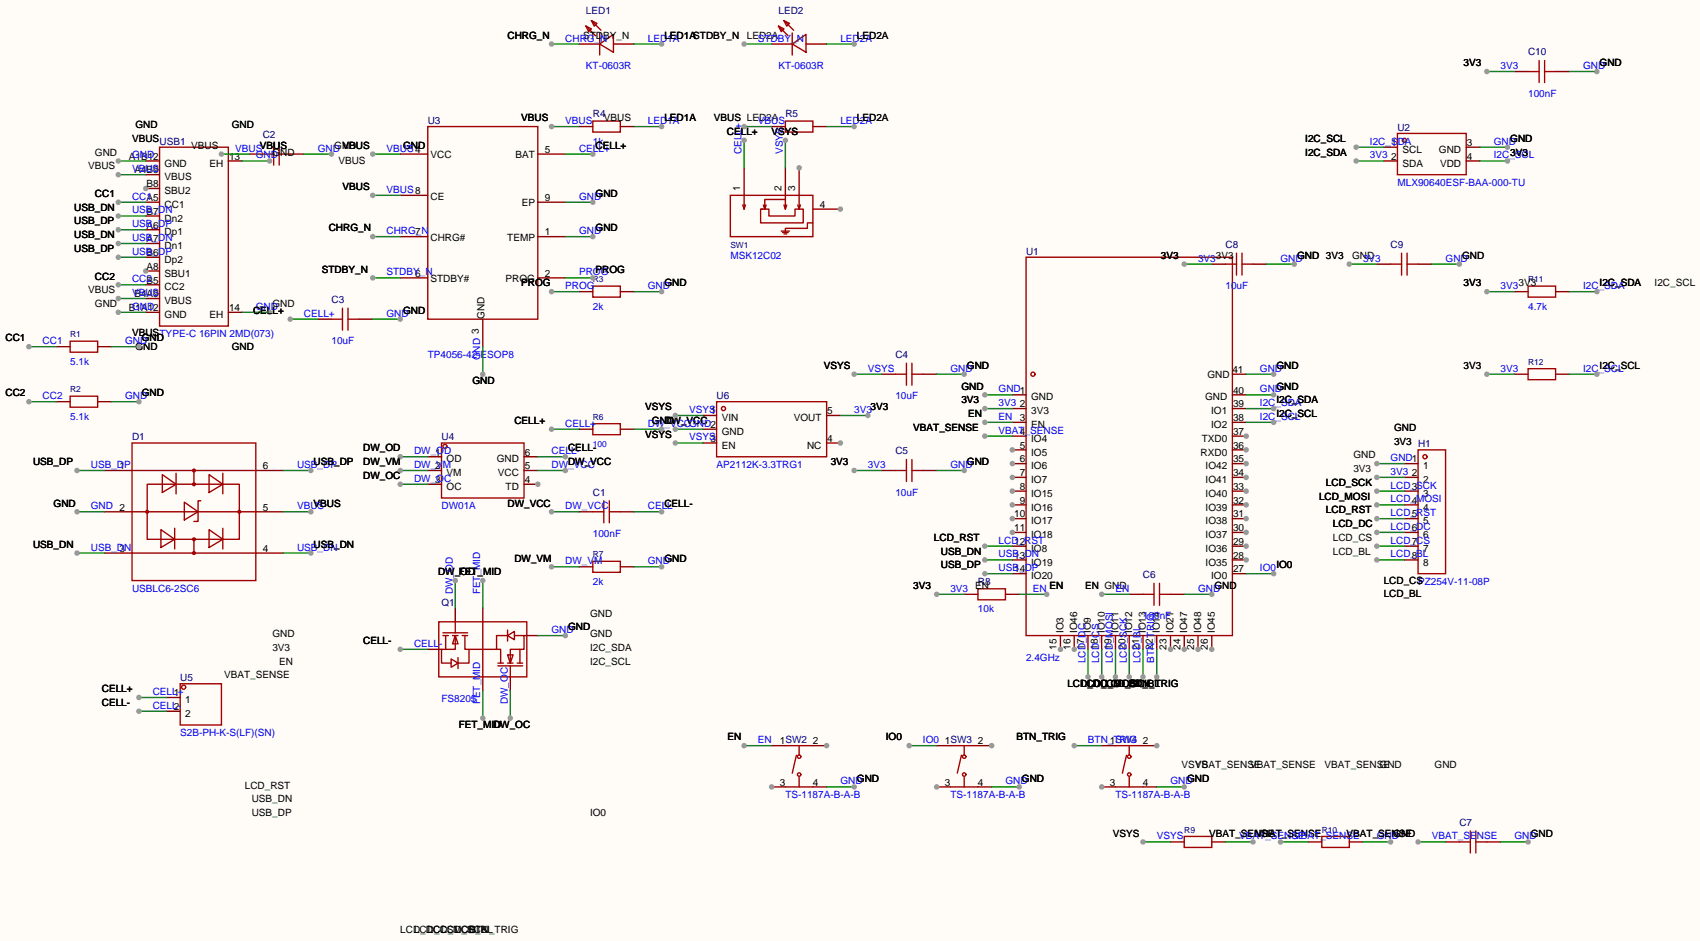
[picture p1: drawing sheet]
<svg xmlns="http://www.w3.org/2000/svg" width="314mm" height="174mm" viewBox="0 0 314 174" stroke-linecap="round" stroke-linejoin="round" font-family="sans-serif">
<defs><g id="words">
<g font-size="1.8" fill="#000080">
<text x="108.2" y="2.6">LED1</text>
<text x="143.8" y="2.6">LED2</text>
<text x="282.2" y="10.2">C10</text>
<text x="79" y="22.9">U3</text>
<text x="109.5" y="21.6">R4</text>
<text x="145" y="21.6">R5</text>
<text x="29.5" y="26.7">USB1</text>
<text x="48.5" y="25.4">C2</text>
<text x="258.1" y="24.2">U2</text>
<text x="189.5" y="47">U1</text>
<text x="226.3" y="45.8">C8</text>
<text x="256.8" y="45.8">C9</text>
<text x="61.2" y="55.9">C3</text>
<text x="165.4" y="66.1">C4</text>
<text x="132.3" y="73.7">U6</text>
<text x="24.4" y="81.3">D1</text>
<text x="81.5" y="81.3">U4</text>
<text x="165.4" y="83.9">C5</text>
<text x="261.9" y="82.6">H1</text>
<text x="109.5" y="91.5">C1</text>
<text x="180.6" y="108">R8</text>
<text x="211.1" y="106.7">C6</text>
<text x="81.5" y="111.8">Q1</text>
<text x="33.3" y="125.8">U5</text>
<text x="269.5" y="152.4">C7</text>
</g>
<g font-size="1.8">
<text x="93.7" y="7.2">CHRG_N</text>
<text x="107.7" y="7.2">STDBY_N</text>
<text x="122.7" y="7.2">LED1ASTDBY_N</text>
<text x="122.7" y="7.2">LED1A</text>
<text x="137.9" y="7.2">LED2A</text>
<text x="158.2" y="7.2">LED2A</text>
<text x="270.3" y="12.2">3V3</text>
<text x="295.4" y="12.2">GND</text>
<text x="25" y="23.7">GND</text>
<text x="42.8" y="23.7">GND</text>
<text x="96.3" y="22.4">VBUS</text>
<text x="111.5" y="22.4">VBUS</text>
<text x="122.7" y="22.4">LED1A</text>
<text x="131.8" y="22.4">VBUS LED2A</text>
<text x="131.8" y="22.4">VBUS</text>
<text x="158.2" y="22.4">LED2A</text>
<text x="17.5" y="28.7">GND</text>
<text x="23.8" y="29.5">A1B12</text>
<text x="24.4" y="26.2">VBUS</text>
<text x="35.3" y="27.5">VBUS</text>
<text x="42.3" y="29.5">13</text>
<text x="48" y="27.5">VBUS</text>
<text x="50.3" y="28.7">GND</text>
<text x="61.7" y="27.5">GND</text>
<text x="63.2" y="27.5">VBUS</text>
<text x="74.4" y="27.5">GND</text>
<text x="79.5" y="29.2">VCC</text>
<text x="95.2" y="29.2">BAT</text>
<text x="100.6" y="28.2">5</text>
<text x="110" y="27.5">CELL+</text>
<text x="134.2" y="24.9">CELL+</text>
<text x="142.5" y="24.9">VSYS</text>
<text x="241" y="26.2">I2C_SCL</text>
<text x="241" y="28.7">I2C_SDA</text>
<text x="256.9" y="26.9">1</text>
<text x="256.9" y="29.5">2</text>
<text x="259" y="28.2">SCL</text>
<text x="265.7" y="28.2">GND</text>
<text x="270.9" y="26.9">3</text>
<text x="270.9" y="29.5">4</text>
<text x="278.9" y="26.2">GND</text>
<text x="278.9" y="28.7">3V3</text>
<text x="16.3" y="31.3">VBUS</text>
<text x="24.8" y="32">A4B9</text>
<text x="27.1" y="34.6">B8</text>
<text x="30.4" y="30.8">GND</text>
<text x="30.4" y="33.3">VBUS</text>
<text x="30.4" y="35.8">SBU2</text>
<text x="38.7" y="30.8">EH</text>
<text x="62.5" y="30.3">VBUS</text>
<text x="63.2" y="35.1">VBUS</text>
<text x="136.7" y="35.3" transform="rotate(-90 136.7 35.3)">1</text>
<text x="144.3" y="35.3" transform="rotate(-90 144.3 35.3)">2</text>
<text x="146.9" y="35.3" transform="rotate(-90 146.9 35.3)">3</text>
<text x="259" y="30.8">SDA</text>
<text x="265.9" y="30.8">VDD</text>
<text x="13.7" y="38.9">USB_DN</text>
<text x="13.7" y="41.4">USB_DP</text>
<text x="17.5" y="36.4">CC1</text>
<text x="27.1" y="37.1">A5</text>
<text x="27.1" y="39.6">B7</text>
<text x="30.4" y="38.4">CC1</text>
<text x="30.4" y="40.9">Dn2</text>
<text x="79.5" y="36.9">CE</text>
<text x="96.3" y="38.1">EP</text>
<text x="100.6" y="37.1">9</text>
<text x="110" y="36.4">GND</text>
<text x="151.4" y="38.4">4</text>
<text x="13.7" y="44">USB_DN</text>
<text x="13.7" y="46.5">USB_DP</text>
<text x="27.1" y="42.2">A6</text>
<text x="27.1" y="44.7">A7</text>
<text x="27.1" y="47.3">B6</text>
<text x="30.4" y="43.5">Dp1</text>
<text x="30.4" y="46">Dn1</text>
<text x="60.7" y="42.7">CHRG_N</text>
<text x="76.7" y="43.5">7</text>
<text x="79.5" y="44.5">CHRG#</text>
<text x="93.7" y="44.5">TEMP</text>
<text x="100.6" y="43.5">1</text>
<text x="110" y="42.7">GND</text>
<text x="214.4" y="47.8">3V3</text>
<text x="224.5" y="47.8">3V3</text>
<text x="239.5" y="47.8">GND 3V3</text>
<text x="239.5" y="47.8">GND</text>
<text x="249.7" y="47.8">GND</text>
<text x="270" y="47.8">GND</text>
<text x="17.5" y="51.6">CC2</text>
<text x="27.1" y="49.8">A8</text>
<text x="27.1" y="52.3">B5</text>
<text x="30.4" y="48.5">Dp2</text>
<text x="30.4" y="51.1">SBU1</text>
<text x="30.4" y="53.6">CC2</text>
<text x="59.4" y="50.3">STDBY_N</text>
<text x="76.7" y="51.1">6</text>
<text x="79.5" y="52.1">STDBY#</text>
<text x="93.4" y="52.1">PROG</text>
<text x="96.3" y="52.9">PROG</text>
<text x="100.6" y="51.1">2</text>
<text x="110" y="50.3">PROG</text>
<text x="122.7" y="52.9">GND</text>
<text x="270.3" y="52.9">3V3</text>
<text x="280.4" y="52.9">3V3</text>
<text x="295.4" y="52.9">I2C_SDA</text>
<text x="305.6" y="52.9">I2C_SCL</text>
<text x="16.3" y="54.1">VBUS</text>
<text x="17.5" y="56.7">GND</text>
<text x="23.8" y="57.4">B1A12</text>
<text x="24.8" y="54.9">B4A9</text>
<text x="30.4" y="56.2">VBUS</text>
<text x="30.4" y="58.7">GND</text>
<text x="38.7" y="58.7">EH</text>
<text x="42.3" y="57.4">14</text>
<text x="46.7" y="58">CELL+</text>
<text x="50.3" y="56.7">GND</text>
<text x="74.4" y="58">GND</text>
<text x="89.5" y="58.9" transform="rotate(-90 89.5 58.9)">GND</text>
<text x="1" y="63">CC1</text>
<text x="24.4" y="62">VBUSTYPE-C 16PIN 2MD(073)</text>
<text x="24.4" y="62">VBUS</text>
<text x="25" y="64.6">GND</text>
<text x="26.2" y="63">GND</text>
<text x="42.8" y="64.6">GND</text>
<text x="87.2" y="70.9">GND</text>
<text x="152.1" y="68.1">VSYS</text>
<text x="177.5" y="71.9">GND</text>
<text x="178.6" y="68.1">GND</text>
<text x="223" y="69.9">GND</text>
<text x="227.6" y="68.9">41</text>
<text x="235.7" y="71.9">GND</text>
<text x="235.7" y="68.1">GND</text>
<text x="270.3" y="68.1">3V3</text>
<text x="295.4" y="68.1">I2C_SCL</text>
<text x="1" y="73.2">CC2</text>
<text x="26.2" y="73.2">GND</text>
<text x="119.1" y="75.7">VSYS</text>
<text x="131.2" y="76.5">1</text>
<text x="133.3" y="77.7">VIN</text>
<text x="146.6" y="77.7">VOUT</text>
<text x="152.8" y="76.5">5</text>
<text x="160.8" y="75.7">3V3</text>
<text x="177.5" y="74.5">3V3</text>
<text x="178.8" y="77">EN</text>
<text x="188.3" y="75.2">2</text>
<text x="188.3" y="77.7">3</text>
<text x="190.4" y="73.9">GND</text>
<text x="190.4" y="76.5">3V3</text>
<text x="222.5" y="73.9">GND</text>
<text x="223.7" y="76.5">IO1</text>
<text x="227.7" y="77.7">38</text>
<text x="227.7" y="75.2">39</text>
<text x="227.7" y="72.7">40</text>
<text x="235.7" y="77">I2C_SCL</text>
<text x="235.7" y="74.5">I2C_SDA</text>
<text x="67.1" y="83.4">DW_OD</text>
<text x="95" y="78.3">CELL+</text>
<text x="104.9" y="83.4">CELL-</text>
<text x="119.1" y="80.8">VSYS</text>
<text x="120.4" y="78.3">GND</text>
<text x="122.7" y="78.3">DW_VCC</text>
<text x="131.2" y="81.6">3</text>
<text x="133.3" y="80.3">GND</text>
<text x="133.3" y="82.8">EN</text>
<text x="149" y="82.8">NC</text>
<text x="152.8" y="81.6">4</text>
<text x="168.7" y="79.5">VBAT_SENSE</text>
<text x="188.3" y="80.3">4</text>
<text x="188.3" y="82.8">5</text>
<text x="190.4" y="79">EN</text>
<text x="190.4" y="81.6">IO4</text>
<text x="221.9" y="81.6">TXD0</text>
<text x="223.7" y="79">IO2</text>
<text x="227.7" y="82.8">36</text>
<text x="227.7" y="80.3">37</text>
<text x="257.4" y="79.5">GND</text>
<text x="257.4" y="82.1">3V3</text>
<text x="6.1" y="85.9">USB_DP</text>
<text x="22.1" y="86.6">1</text>
<text x="48.5" y="86.6">6</text>
<text x="57.9" y="85.9">USB_DP</text>
<text x="67.1" y="85.9">DW_VM</text>
<text x="67.1" y="88.4">DW_OC</text>
<text x="80.4" y="84.1">1</text>
<text x="80.4" y="86.6">2</text>
<text x="80.4" y="89.2">3</text>
<text x="82.5" y="85.4">OD</text>
<text x="82.5" y="87.9">VM</text>
<text x="91.7" y="85.4">GND</text>
<text x="91.9" y="87.9">VCC</text>
<text x="96.9" y="89.2">4</text>
<text x="96.9" y="86.6">5</text>
<text x="96.9" y="84.1">6</text>
<text x="104.9" y="85.9">DW_VCC</text>
<text x="153.4" y="85.9">3V3</text>
<text x="178.6" y="85.9">GND</text>
<text x="188.3" y="85.4">6</text>
<text x="188.3" y="87.9">7</text>
<text x="190.4" y="84.1">IO5</text>
<text x="190.4" y="86.6">IO6</text>
<text x="190.4" y="89.2">IO7</text>
<text x="221.7" y="84.1">RXD0</text>
<text x="222.6" y="89.2">IO41</text>
<text x="222.6" y="86.6">IO42</text>
<text x="227.7" y="87.9">34</text>
<text x="227.7" y="85.4">35</text>
<text x="244.9" y="89.7">LCD_SCK</text>
<text x="249.9" y="84.6">GND</text>
<text x="249.9" y="87.2">3V3</text>
<text x="260.7" y="87.9">2</text>
<text x="262.8" y="86.6">1</text>
<text x="262.8" y="89.2">2</text>
<text x="9.9" y="93.5">GND</text>
<text x="48.5" y="94.3">5</text>
<text x="57.9" y="93.5">VBUS</text>
<text x="82.5" y="90.4">OC</text>
<text x="93.4" y="90.4">TD</text>
<text x="93.7" y="93.5">DW_VCC</text>
<text x="122.7" y="93.5">CELL-</text>
<text x="187.3" y="95.5">10</text>
<text x="188.3" y="90.4">8</text>
<text x="188.3" y="93">9</text>
<text x="190.4" y="91.7">IO15</text>
<text x="190.4" y="94.3">IO16</text>
<text x="222.6" y="94.3">IO39</text>
<text x="222.6" y="91.7">IO40</text>
<text x="227.7" y="95.5">31</text>
<text x="227.7" y="93">32</text>
<text x="227.7" y="90.4">33</text>
<text x="243.6" y="92.2">LCD_MOSI</text>
<text x="244.9" y="94.8">LCD_RST</text>
<text x="260.7" y="90.4">3</text>
<text x="260.7" y="93">4</text>
<text x="260.7" y="95.5">5</text>
<text x="262.8" y="91.7">3</text>
<text x="262.8" y="94.3">4</text>
<text x="6.1" y="101.1">USB_DN</text>
<text x="22.1" y="101.9">3</text>
<text x="48.5" y="101.9">4</text>
<text x="57.9" y="101.1">USB_DN</text>
<text x="172.5" y="99.9">LCD_RST</text>
<text x="187.3" y="98.1">11</text>
<text x="187.3" y="100.6">12</text>
<text x="190.4" y="96.8">IO17</text>
<text x="190.4" y="99.3">IO18</text>
<text x="190.4" y="101.9">IO8</text>
<text x="222.6" y="101.9">IO36</text>
<text x="222.6" y="99.3">IO37</text>
<text x="222.6" y="96.8">IO38</text>
<text x="227.7" y="100.6">29</text>
<text x="227.7" y="98.1">30</text>
<text x="246.1" y="97.3">LCD_DC</text>
<text x="246.1" y="99.9">LCD_CS</text>
<text x="260.7" y="98.1">6</text>
<text x="260.7" y="100.6">7</text>
<text x="262.8" y="96.8">5</text>
<text x="262.8" y="99.3">6</text>
<text x="262.8" y="101.9">7</text>
<text x="80.9" y="106.2">DW_OD</text>
<text x="84.7" y="106.2">FET_MID</text>
<text x="95" y="103.7">DW_VM</text>
<text x="122.7" y="103.7">GND</text>
<text x="173.7" y="102.4">USB_DN</text>
<text x="173.7" y="104.9">USB_DP</text>
<text x="187.3" y="103.1">13</text>
<text x="187.3" y="105.7">14</text>
<text x="190.4" y="104.4">IO19</text>
<text x="190.4" y="107">IO20</text>
<text x="222.6" y="104.4">IO35</text>
<text x="223.7" y="107">IO0</text>
<text x="227.7" y="105.7">27</text>
<text x="227.7" y="103.1">28</text>
<text x="235.7" y="104.9">IO0</text>
<text x="246.1" y="102.4">LCD_BL</text>
<text x="255.5" y="107.7">LCD_CS</text>
<text x="260.7" y="103.1">8</text>
<text x="262.8" y="104.4">8</text>
<text x="109" y="113.8">GND</text>
<text x="168.7" y="108.8">3V3</text>
<text x="180.1" y="108.8">EN</text>
<text x="193.8" y="108.8">EN</text>
<text x="200.4" y="108.8">EN GND</text>
<text x="200.4" y="108.8">EN</text>
<text x="224.3" y="108.8">GND</text>
<text x="255.5" y="110.3">LCD_BL</text>
<text x="50.3" y="117.6">GND</text>
<text x="67.1" y="118.9">CELL-</text>
<text x="104.9" y="116.4">GND</text>
<text x="109" y="117.6">GND</text>
<text x="196.4" y="116.9" transform="rotate(-90 196.4 116.9)">IO3</text>
<text x="198.9" y="116.9" transform="rotate(-90 198.9 116.9)">IO46</text>
<text x="201.5" y="116.9" transform="rotate(-90 201.5 116.9)">IO9</text>
<text x="204" y="116.9" transform="rotate(-90 204 116.9)">IO10</text>
<text x="206.5" y="116.9" transform="rotate(-90 206.5 116.9)">IO11</text>
<text x="209.1" y="116.9" transform="rotate(-90 209.1 116.9)">IO12</text>
<text x="211.6" y="116.9" transform="rotate(-90 211.6 116.9)">IO13</text>
<text x="214.2" y="116.9" transform="rotate(-90 214.2 116.9)">IO14</text>
<text x="216.7" y="116.9" transform="rotate(-90 216.7 116.9)">IO21</text>
<text x="219.2" y="116.9" transform="rotate(-90 219.2 116.9)">IO47</text>
<text x="221.8" y="116.9" transform="rotate(-90 221.8 116.9)">IO48</text>
<text x="224.3" y="116.9" transform="rotate(-90 224.3 116.9)">IO45</text>
<text x="41.4" y="125.3">VBAT_SENSE</text>
<text x="50.3" y="120.2">3V3</text>
<text x="51.6" y="122.7">EN</text>
<text x="109" y="122.7">I2C_SCL</text>
<text x="109" y="120.2">I2C_SDA</text>
<text x="195.1" y="120" transform="rotate(-90 195.1 120)">15</text>
<text x="197.7" y="120" transform="rotate(-90 197.7 120)">16</text>
<text x="200.2" y="120" transform="rotate(-90 200.2 120)">17</text>
<text x="202.7" y="120" transform="rotate(-90 202.7 120)">18</text>
<text x="205.3" y="120" transform="rotate(-90 205.3 120)">19</text>
<text x="207.8" y="120" transform="rotate(-90 207.8 120)">20</text>
<text x="210.4" y="120" transform="rotate(-90 210.4 120)">21</text>
<text x="212.9" y="120" transform="rotate(-90 212.9 120)">22</text>
<text x="215.4" y="120" transform="rotate(-90 215.4 120)">23</text>
<text x="218" y="120" transform="rotate(-90 218 120)">24</text>
<text x="220.5" y="120" transform="rotate(-90 220.5 120)">25</text>
<text x="223.1" y="120" transform="rotate(-90 223.1 120)">26</text>
<text x="18.8" y="127.8">CELL+</text>
<text x="18.8" y="130.3">CELL-</text>
<text x="32.1" y="128.5">1</text>
<text x="32.1" y="131.1">2</text>
<text x="34.2" y="129.8">1</text>
<text x="197.1" y="126.8">LCD_DCLCD_SCK</text>
<text x="199.6" y="126.8">LCD_CS LCD_BL</text>
<text x="200.9" y="126.8">LCD_MOSI</text>
<text x="208.5" y="126.8">BTN_TRIG</text>
<text x="34.2" y="132.4">2</text>
<text x="84.7" y="134.4">FET_MID</text>
<text x="91.1" y="134.4">DW_OC</text>
<text x="134.4" y="136.7">EN</text>
<text x="144" y="137.4">1SW2</text>
<text x="150.1" y="137.4">2</text>
<text x="163.6" y="136.7">IO0</text>
<text x="174.5" y="137.4">1SW3</text>
<text x="180.6" y="137.4">2</text>
<text x="187.7" y="136.7">BTN_TRIG</text>
<text x="205" y="137.4">1SW4</text>
<text x="218.2" y="141.8">VSYS</text>
<text x="220.7" y="141.8">VBAT_SENSE</text>
<text x="230.9" y="141.8">VBAT_SENSE</text>
<text x="244.6" y="141.8">VBAT_SENSE</text>
<text x="254.8" y="141.8">GND</text>
<text x="264.9" y="141.8">GND</text>
<text x="45.2" y="145.6">LCD_RST</text>
<text x="46.5" y="148.1">USB_DN</text>
<text x="144" y="145.1">3</text>
<text x="150.1" y="145.1">4</text>
<text x="158.2" y="144.3">GND</text>
<text x="174.5" y="145.1">3</text>
<text x="180.6" y="145.1">4</text>
<text x="188.7" y="144.3">GND</text>
<text x="205" y="145.1">3</text>
<text x="211.1" y="145.1">4</text>
<text x="219.2" y="144.3">GND</text>
<text x="46.5" y="150.7">USB_DP</text>
<text x="109" y="150.7">IO0</text>
<text x="205.5" y="154.5">VSYS</text>
<text x="223.3" y="154.5">VBAT_SENSE</text>
<text x="231.9" y="154.5">VBAT_SENSE</text>
<text x="248.7" y="154.5">VBAT_SENSE</text>
<text x="257.3" y="154.5">GND</text>
<text x="282.7" y="154.5">GND</text>
<text x="73.9" y="172.3">LCD_DCLCD_SCK</text>
<text x="76.5" y="172.3">LCD_CS LCD_BL</text>
<text x="79" y="172.3">LCD_MOSI</text>
<text x="86.6" y="172.3">BTN_TRIG</text>
</g>
<g font-size="1.8" fill="#00f">
<text x="104.4" y="7.7">CHRG_N</text>
<text x="119.6" y="7.7">LED1A</text>
<text x="140" y="7.7">STDBY_N</text>
<text x="155.2" y="7.7">LED2A</text>
<text x="108.2" y="12.7">KT-0603R</text>
<text x="143.8" y="12.7">KT-0603R</text>
<text x="277.1" y="12.7">3V3</text>
<text x="282.2" y="17.8">100nF</text>
<text x="292.4" y="12.7">GND</text>
<text x="104.4" y="22.9">VBUS</text>
<text x="119.6" y="22.9">LED1A</text>
<text x="140" y="22.9">VBUS</text>
<text x="155.2" y="22.9">LED2A</text>
<text x="24.4" y="29.3">GND</text>
<text x="43.4" y="28">VBUS</text>
<text x="47.2" y="29.3">GND</text>
<text x="58.7" y="28">GND</text>
<text x="71.4" y="28">VBUS4</text>
<text x="106.9" y="28">CELL+</text>
<text x="109.5" y="26.7">1k</text>
<text x="137" y="28.4" transform="rotate(-90 137 28.4)">CELL+</text>
<text x="144.6" y="28.4" transform="rotate(-90 144.6 28.4)">VSYS</text>
<text x="253" y="26.7">I2C_SDA</text>
<text x="253" y="29.3">3V3</text>
<text x="275.8" y="26.7">GND</text>
<text x="275.8" y="29.3">I2C_SCL</text>
<text x="24.4" y="31.8">VBUS</text>
<text x="71.4" y="35.6">VBUS8</text>
<text x="258.1" y="34.3">MLX90640ESF-BAA-000-TU</text>
<text x="24.4" y="36.9">CC1</text>
<text x="24.4" y="39.4">USB_DN</text>
<text x="24.4" y="42">USB_DP</text>
<text x="106.9" y="36.9">GND</text>
<text x="24.4" y="44.5">USB_DN</text>
<text x="24.4" y="47">USB_DP</text>
<text x="71.4" y="43.2">CHRG_N</text>
<text x="106.9" y="43.2">GND</text>
<text x="134.9" y="47.8">MSK12C02</text>
<text x="24.4" y="52.1">CC2</text>
<text x="71.4" y="50.8">STDBY_N</text>
<text x="104.4" y="53.4">PROG</text>
<text x="106.9" y="50.8">PROG</text>
<text x="119.6" y="53.4">GND</text>
<text x="221.2" y="48.3">3V3</text>
<text x="226.3" y="53.4">10uF</text>
<text x="236.5" y="48.3">GND</text>
<text x="251.7" y="48.3">3V3</text>
<text x="267" y="48.3">GND</text>
<text x="277.1" y="53.4">3V3</text>
<text x="292.4" y="53.4">I2C_SDA</text>
<text x="24.4" y="54.7">VBUS</text>
<text x="24.4" y="57.2">GND</text>
<text x="47.2" y="57.2">GND</text>
<text x="56.1" y="58.5">CELL+</text>
<text x="71.4" y="58.5">GND</text>
<text x="109.5" y="57.2">2k</text>
<text x="282.2" y="57.2">4.7k</text>
<text x="7.9" y="63.5">CC1</text>
<text x="23.1" y="63.5">GND</text>
<text x="61.2" y="63.5">10uF</text>
<text x="13" y="67.4">5.1k</text>
<text x="79" y="66.1">TP4056-42-ESOP8</text>
<text x="88.7" y="66.5" transform="rotate(-90 88.7 66.5)">GND 3</text>
<text x="160.3" y="68.6">VSYS</text>
<text x="175.5" y="68.6">GND</text>
<text x="232.7" y="68.6">GND</text>
<text x="277.1" y="68.6">3V3</text>
<text x="292.4" y="68.6">I2C_SCL</text>
<text x="7.9" y="73.7">CC2</text>
<text x="13" y="77.5">5.1k</text>
<text x="23.1" y="73.7">GND</text>
<text x="127.3" y="76.2">VSYS</text>
<text x="157.7" y="76.2">3V3</text>
<text x="165.4" y="73.7">10uF</text>
<text x="184.4" y="72.4">GND1</text>
<text x="184.4" y="75">3V3</text>
<text x="184.4" y="77.5">EN</text>
<text x="232.7" y="77.5">I2C_SCL</text>
<text x="232.7" y="75">I2C_SDA</text>
<text x="232.7" y="72.4">GND</text>
<text x="76.5" y="83.9">DW_OD</text>
<text x="101.9" y="83.9">CELL-</text>
<text x="104.4" y="78.8">CELL+</text>
<text x="119.6" y="78.8">DW_VCCGND2</text>
<text x="127.3" y="81.3">VSYS</text>
<text x="184.4" y="80.1">VBAT_SENSE</text>
<text x="16.8" y="86.4">USB_DP</text>
<text x="54.9" y="86.4">USB_DP</text>
<text x="76.5" y="86.4">DW_VM</text>
<text x="76.5" y="88.9">DW_OC</text>
<text x="101.9" y="86.4">DW_VCC</text>
<text x="132.3" y="86.4">AP2112K-3.3TRG1</text>
<text x="160.3" y="86.4">3V3</text>
<text x="175.5" y="86.4">GND</text>
<text x="256.8" y="85.1">GND1</text>
<text x="256.8" y="87.7">3V3</text>
<text x="16.8" y="94">GND 2</text>
<text x="54.9" y="94">VBUS</text>
<text x="81.5" y="94">DW01A</text>
<text x="104.4" y="94">DW_VCC</text>
<text x="119.6" y="94">CELL-</text>
<text x="165.4" y="91.5">10uF</text>
<text x="256.8" y="90.2">LCD_SCK</text>
<text x="256.8" y="92.8">LCD_MOSI</text>
<text x="256.8" y="95.3">LCD_RST</text>
<text x="16.8" y="101.6">USB_DN</text>
<text x="54.9" y="101.6">USB_DN</text>
<text x="109.5" y="99.1">100nF</text>
<text x="184.4" y="100.4">LCD_RST</text>
<text x="256.8" y="97.8">LCD_DC</text>
<text x="256.8" y="100.4">LCD_CS</text>
<text x="104.4" y="104.2">DW_VM</text>
<text x="109.5" y="108">2k</text>
<text x="119.6" y="104.2">GND</text>
<text x="184.4" y="102.9">USB_DN</text>
<text x="184.4" y="105.5">USB_DP</text>
<text x="232.7" y="105.5">IO0</text>
<text x="256.8" y="102.9">LCD_BL</text>
<text x="261.9" y="108">PZ254V-11-08P</text>
<text x="24.4" y="109.3">USBLC6-2SC6</text>
<text x="83.6" y="109.7" transform="rotate(-90 83.6 109.7)">DW_OD</text>
<text x="88.7" y="109.7" transform="rotate(-90 88.7 109.7)">FET_MID</text>
<text x="175.5" y="109.3">3V3</text>
<text x="180.6" y="113.1">10k</text>
<text x="190.8" y="109.3">EN</text>
<text x="206" y="109.3">EN</text>
<text x="221.2" y="109.3">GND</text>
<text x="76.5" y="119.4">CELL-</text>
<text x="101.9" y="116.9">GND</text>
<text x="211.1" y="114.3">100nF</text>
<text x="189.5" y="122">2.4GHz</text>
<text x="200.5" y="122.4" transform="rotate(-90 200.5 122.4)">LCD_DC</text>
<text x="203" y="122.4" transform="rotate(-90 203 122.4)">LCD_CS</text>
<text x="205.5" y="122.4" transform="rotate(-90 205.5 122.4)">LCD_MOSI</text>
<text x="208.1" y="122.4" transform="rotate(-90 208.1 122.4)">LCD_SCK</text>
<text x="210.6" y="122.4" transform="rotate(-90 210.6 122.4)">LCD_BL</text>
<text x="213.2" y="122.4" transform="rotate(-90 213.2 122.4)">BTN_TRIG</text>
<text x="28.2" y="128.3">CELL+</text>
<text x="28.2" y="130.9">CELL-</text>
<text x="81.5" y="129.6">FS8205</text>
<text x="88.7" y="130" transform="rotate(-90 88.7 130)">FET_MID</text>
<text x="93.8" y="130" transform="rotate(-90 93.8 130)">DW_OC</text>
<text x="33.3" y="135.9">S2B-PH-K-S(LF)(SN)</text>
<text x="140" y="137.2">EN</text>
<text x="170.4" y="137.2">IO0</text>
<text x="200.9" y="137.2">BTN_TRIG 2</text>
<text x="145" y="147.4">TS-1187A-B-A-B</text>
<text x="155.2" y="144.8">GND</text>
<text x="175.5" y="147.4">TS-1187A-B-A-B</text>
<text x="185.7" y="144.8">GND</text>
<text x="206" y="147.4">TS-1187A-B-A-B</text>
<text x="216.2" y="144.8">GND</text>
<text x="213.6" y="155">VSYS</text>
<text x="228.9" y="155">VBAT_SENSE</text>
<text x="239" y="155">VBAT_SENSE</text>
<text x="254.3" y="155">GND</text>
<text x="264.4" y="155">VBAT_SENSE</text>
<text x="279.7" y="155">GND</text>
</g>
<g font-size="1.6" fill="#000080">
<text x="134.9" y="45.8">SW1</text>
<text x="109.5" y="52.1">R3</text>
<text x="282.2" y="52.1">R11</text>
<text x="13" y="62.3">R1</text>
<text x="282.2" y="67.4">R12</text>
<text x="13" y="72.4">R2</text>
<text x="109.5" y="77.5">R6</text>
<text x="109.5" y="102.9">R7</text>
<text x="218.7" y="153.7">R9</text>
<text x="244.1" y="153.7">R10</text>
</g>
<text font-size="1.6" fill="#00f" x="109.5" y="82.6">100</text>
</g></defs>
<path d="M0 0h313.9v173.7h-313.9z" fill="#fffcf7"/>
<g fill="none" stroke="#a10000" stroke-width=".25">
<path d="M189.5 47.5h38.1v69.8h-38.1z"/>
<circle cx="190.8" cy="69.1" r=".38"/>
</g>
<path d="M186.9 72.9h2.6M186.9 75.4h2.6M186.9 78h2.6M186.9 80.5h2.6M186.9 83.1h2.6" fill="none" stroke="#870000" stroke-width=".25"/>
<circle cx="186.9" cy="83.1" r=".51" fill="#999"/>
<path d="M186.9 85.6h2.6" fill="none" stroke="#870000" stroke-width=".25"/>
<circle cx="186.9" cy="85.6" r=".51" fill="#999"/>
<path d="M186.9 88.1h2.6" fill="none" stroke="#870000" stroke-width=".25"/>
<circle cx="186.9" cy="88.1" r=".51" fill="#999"/>
<path d="M186.9 90.7h2.6" fill="none" stroke="#870000" stroke-width=".25"/>
<circle cx="186.9" cy="90.7" r=".51" fill="#999"/>
<path d="M186.9 93.2h2.6" fill="none" stroke="#870000" stroke-width=".25"/>
<circle cx="186.9" cy="93.2" r=".51" fill="#999"/>
<path d="M186.9 95.8h2.6" fill="none" stroke="#870000" stroke-width=".25"/>
<circle cx="186.9" cy="95.8" r=".51" fill="#999"/>
<path d="M186.9 98.3h2.6" fill="none" stroke="#870000" stroke-width=".25"/>
<circle cx="186.9" cy="98.3" r=".51" fill="#999"/>
<path d="M186.9 100.8h2.6M186.9 103.4h2.6M186.9 105.9h2.6M195.8 117.3v2.6" fill="none" stroke="#870000" stroke-width=".25"/>
<circle cx="195.8" cy="119.9" r=".51" fill="#999"/>
<path d="M198.4 117.3v2.6" fill="none" stroke="#870000" stroke-width=".25"/>
<circle cx="198.4" cy="119.9" r=".51" fill="#999"/>
<path d="M200.9 117.3v2.6M203.5 117.3v2.6M206 117.3v2.6M208.5 117.3v2.6M211.1 117.3v2.6M213.6 117.3v2.6M216.2 117.3v2.6" fill="none" stroke="#870000" stroke-width=".25"/>
<circle cx="216.2" cy="119.9" r=".51" fill="#999"/>
<path d="M218.7 117.3v2.6" fill="none" stroke="#870000" stroke-width=".25"/>
<circle cx="218.7" cy="119.9" r=".51" fill="#999"/>
<path d="M221.2 117.3v2.6" fill="none" stroke="#870000" stroke-width=".25"/>
<circle cx="221.2" cy="119.9" r=".51" fill="#999"/>
<path d="M223.8 117.3v2.6" fill="none" stroke="#870000" stroke-width=".25"/>
<circle cx="223.8" cy="119.9" r=".51" fill="#999"/>
<path d="M227.6 105.9h2.5M227.6 103.4h2.5" fill="none" stroke="#870000" stroke-width=".25"/>
<circle cx="230.1" cy="103.4" r=".51" fill="#999"/>
<path d="M227.6 100.8h2.5" fill="none" stroke="#870000" stroke-width=".25"/>
<circle cx="230.1" cy="100.8" r=".51" fill="#999"/>
<path d="M227.6 98.3h2.5" fill="none" stroke="#870000" stroke-width=".25"/>
<circle cx="230.1" cy="98.3" r=".51" fill="#999"/>
<path d="M227.6 95.8h2.5" fill="none" stroke="#870000" stroke-width=".25"/>
<circle cx="230.1" cy="95.8" r=".51" fill="#999"/>
<path d="M227.6 93.2h2.5" fill="none" stroke="#870000" stroke-width=".25"/>
<circle cx="230.1" cy="93.2" r=".51" fill="#999"/>
<path d="M227.6 90.7h2.5" fill="none" stroke="#870000" stroke-width=".25"/>
<circle cx="230.1" cy="90.7" r=".51" fill="#999"/>
<path d="M227.6 88.1h2.5" fill="none" stroke="#870000" stroke-width=".25"/>
<circle cx="230.1" cy="88.1" r=".51" fill="#999"/>
<path d="M227.6 85.6h2.5" fill="none" stroke="#870000" stroke-width=".25"/>
<circle cx="230.1" cy="85.6" r=".51" fill="#999"/>
<path d="M227.6 83.1h2.5" fill="none" stroke="#870000" stroke-width=".25"/>
<circle cx="230.1" cy="83.1" r=".51" fill="#999"/>
<path d="M227.6 80.5h2.5" fill="none" stroke="#870000" stroke-width=".25"/>
<circle cx="230.1" cy="80.5" r=".51" fill="#999"/>
<path d="M26.9 29.7h2.6M26.9 32.3h2.6M26.9 34.8h2.6M255.5 27.2h2.6M255.5 29.7h2.6M270.8 27.2h2.5M270.8 29.7h2.5M227.6 78h2.5M227.6 75.4h2.5M227.6 72.9h2.5M227.6 69.1h2.5" fill="none" stroke="#870000" stroke-width=".25"/>
<g fill="none" stroke="#a10000" stroke-width=".25">
<path d="M29.5 27.2h12.7v33h-12.7zM258.1 24.6h12.7v7.7h-12.7z"/>
<circle cx="259.3" cy="25.9" r=".38"/>
</g>
<circle cx="26.9" cy="34.8" r=".51" fill="#999"/>
<path d="M26.9 37.3h2.6M26.9 39.9h2.6M26.9 42.4h2.6M26.9 45h2.6M26.9 47.5h2.6M26.9 50h2.6" fill="none" stroke="#870000" stroke-width=".25"/>
<circle cx="26.9" cy="50" r=".51" fill="#999"/>
<g fill="none" stroke="#870000" stroke-width=".25">
<path d="M42.2 29.7h2.5M73.9 28.4h5.1M73.9 36.1h5.1M99.3 28.4h5.1M99.3 37.3h5.1M26.9 52.6h2.6M26.9 55.1h2.6M26.9 57.7h2.6M42.2 57.7h2.5M73.9 43.7h5.1M73.9 51.3h5.1M89.2 58.9v5.1"/>
<path d="M99.3 43.7h5.1M99.3 51.3h5.1M19.3 86.9h5.1M19.3 94.5h5.1M47.2 86.9h5.1M47.2 94.5h5.1M79 86.9h2.5M79 84.3h2.5M79 89.4h2.5M96.8 89.4h2.5M19.3 102.1h5.1M47.2 102.1h5.1"/>
</g>
<g fill="none" stroke="#a10000" stroke-width=".25">
<path d="M79 23.4h20.3v35.5h-20.3zM24.4 81.8h22.8v25.4h-22.8zM24.4 86.9h22.8M24.4 94.5h22.8M27.2 89.4h17v10.2h-17zM29.7 97.8l2.6 1.8-2.6 1.5zM30 87.6l2.5 1.8-2.5 1.5zM32.3 97.5v3.8M32.5 87.4v3.8M34 92.7l2.6 1.8-2.6 1.5zM35.8 86.9v2.5M35.8 99.6v2.5"/>
<path d="M37.1 92.5h-.5v3.8h-.8M38.6 87.6l2.5 1.8-2.5 1.5zM38.6 97.8l2.5 1.8-2.5 1.5zM41.1 87.4v3.8M41.1 97.5v3.8M81.5 81.8h15.3v10.1h-15.3zM24.4 102.1h22.8"/>
<circle cx="27.2" cy="94.5" r=".25"/>
<circle cx="35.8" cy="86.9" r=".25"/>
<circle cx="35.8" cy="99.6" r=".25"/>
<circle cx="35.8" cy="89.4" r=".25"/>
<circle cx="44.2" cy="94.5" r=".25"/>
<circle cx="82.2" cy="82.4" r=".38"/>
<circle cx="35.8" cy="102.1" r=".25"/>
</g>
<circle cx="99.3" cy="89.4" r=".51" fill="#999"/>
<path d="M150.1 38.6h5.1M96.8 86.9h2.5M96.8 84.3h2.5M79 119.9h2.5M84.1 112.3v2.5M89.2 112.3v2.5M96.8 117.3h2.5M30.7 128.8h2.6M30.7 131.3h2.6M89.2 125v2.5M94.2 125v2.5" fill="none" stroke="#870000" stroke-width=".25"/>
<g fill="none" stroke="#a10000" stroke-width=".25">
<path d="M140.5 38.6h1.5v1.3h4.8v-1.3h1.5v2.5h-7.8zM141 37.8l.2 .8M144.8 37.8l.2 .8M145 36.8h-3.8v1.8l.3-.8M145 36.1v2.5M145.3 37.8l-.3 .8M147.3 37.8l.3 .8M147.6 36.1v2.5l.2-.8M144.3 42.7h1.5M144.5 42.9h1M144.8 43.2h.5M150.1 41.1h-1v1.1h-4.1v.5"/>
<path d="M81 114.8h16.3v10.2h-16.3zM81.8 116.8h4.6M81.8 117.3h1M82.3 117.3v2.6M83.6 117.3h1M84.1 117.3l.5 1.6h-1zM84.1 117.3v2.6h-2.6v2.5h1.8M84.1 114.8v2M85.3 117.3h1.1M85.9 117.3v2.6h.7v2.5h-2M86.6 119.9h5.1M89.2 114.8v10.2"/>
<path d="M93.7 117.3l1.3-.7v1.5zM93.7 117.3h-2v2.6h.8v2.5M93.7 116.3v2.1M95 117.3h1.8v2.6h-2.6v2.5M96 119.9v2.5M33.3 126.2h7.6v7.7h-7.6zM83.3 121.7l1.3 .7-1.3 .8zM84.6 121.4v2M91.9 122.9h4.6M91.9 122.4h1.1M93.7 120.9h1l-.5 1.5zM93.7 122.4h1"/>
<path d="M94.2 122.9v2.1M95.5 122.4h1"/>
<circle cx="33.9" cy="126.9" r=".38"/>
</g>
<circle cx="155.2" cy="38.6" r=".51" fill="#999"/>
<path d="M147.6 31v5.1" fill="none" stroke="#870000" stroke-width=".25"/>
<circle cx="147.6" cy="31" r=".51" fill="#999"/>
<path d="M137.4 31v5.1M145 31v5.1M129.8 76.7h2.5M129.8 79.2h2.5M129.8 81.8h2.5M152.7 81.8h2.5" fill="none" stroke="#870000" stroke-width=".25"/>
<g fill="none" stroke="#a10000" stroke-width=".25">
<path d="M134.9 36.1h15.2v7.6h-15.2zM137.2 37.8l.2 .8M137.4 36.1v2.5M137.7 37.8l-.3 .8M132.3 74.2h20.4v10.1h-20.4z"/>
<circle cx="133.6" cy="75.4" r=".38"/>
</g>
<circle cx="155.2" cy="81.8" r=".51" fill="#999"/>
<path d="M152.7 76.7h2.5M259.3 85.6h2.6M259.3 88.1h2.6M259.3 90.7h2.6M259.3 93.2h2.6M259.3 95.8h2.6M259.3 98.3h2.6M259.3 100.8h2.6M259.3 103.4h2.6M150.1 137.7h2.6" fill="none" stroke="#870000" stroke-width=".25"/>
<g fill="none" stroke="#a10000" stroke-width=".25">
<path d="M261.9 83.1h5.1v22.8h-5.1zM145 137.7h5.1M147.1 139.4l-.8 3.3M147.6 137.7v1.7M145 145.3h5.1M147.6 143.5v1.8"/>
<circle cx="263.1" cy="84.3" r=".38"/>
<circle cx="147.6" cy="139.7" r=".32"/>
<circle cx="147.6" cy="143" r=".32"/>
</g>
<circle cx="152.7" cy="137.7" r=".51" fill="#999"/>
<path d="M142.5 137.7h2.5M142.5 145.3h2.5M150.1 145.3h2.6" fill="none" stroke="#870000" stroke-width=".25"/>
<circle cx="142.5" cy="145.3" r=".51" fill="#999"/>
<g fill="none" stroke="#a10000" stroke-width=".25">
<path d="M175.5 137.7h5.1M177.5 139.4l-.7 3.3M178.1 137.7v1.7M175.5 145.3h5.1M178.1 143.5v1.8"/>
<circle cx="178.1" cy="139.7" r=".32"/>
<circle cx="178.1" cy="143" r=".32"/>
</g>
<path d="M180.6 137.7h2.5" fill="none" stroke="#870000" stroke-width=".25"/>
<circle cx="183.1" cy="137.7" r=".51" fill="#999"/>
<path d="M173 137.7h2.5M173 145.3h2.5M180.6 145.3h2.5" fill="none" stroke="#870000" stroke-width=".25"/>
<circle cx="173" cy="145.3" r=".51" fill="#999"/>
<g fill="none" stroke="#a10000" stroke-width=".25">
<path d="M206 137.7h5.1M208 139.4l-.7 3.3M208.5 137.7v1.7M206 145.3h5.1M208.5 143.5v1.8"/>
<circle cx="208.5" cy="139.7" r=".32"/>
<circle cx="208.5" cy="143" r=".32"/>
</g>
<path d="M211.1 137.7h2.5" fill="none" stroke="#870000" stroke-width=".25"/>
<circle cx="213.6" cy="137.7" r=".51" fill="#999"/>
<path d="M203.5 137.7h2.5M203.5 145.3h2.5M211.1 145.3h2.5" fill="none" stroke="#870000" stroke-width=".25"/>
<circle cx="203.5" cy="145.3" r=".51" fill="#999"/>
<g fill="none" stroke="#870000" stroke-width=".25">
<path d="M106.9 8.1h3.8M113.3 8.1h3.8M142.5 8.1h3.8M148.8 8.1h3.9M279.7 13.2h2.5M287.3 13.2h2.5M46 28.4h2.5M53.6 28.4h2.5M106.9 23.4h2.6M114.6 23.4h2.5M142.5 23.4h2.5M150.1 23.4h2.6"/>
<path d="M58.7 58.9h2.5M66.3 58.9h2.5M106.9 53.8h2.6M114.6 53.8h2.5M223.8 48.8h2.5M231.4 48.8h2.5M254.3 48.8h2.5M261.9 48.8h2.5M279.7 53.8h2.5M287.3 53.8h2.5M10.4 64h2.6M10.4 74.2h2.6"/>
<path d="M18 64h2.6M18 74.2h2.6M106.9 79.2h2.6M114.6 79.2h2.5M162.8 69.1h2.6M170.4 69.1h2.6M279.7 69.1h2.5M287.3 69.1h2.5M106.9 94.5h2.6M114.6 94.5h2.5M162.8 86.9h2.6M170.4 86.9h2.6"/>
<path d="M106.9 104.6h2.6M114.6 104.6h2.5M178.1 109.7h2.5M185.7 109.7h2.5M208.5 109.7h2.6M216.2 109.7h2.5M216.2 155.4h2.5M223.8 155.4h2.5M241.6 155.4h2.5M249.2 155.4h2.5M267 155.4h2.5M274.6 155.4h2.5"/>
</g>
<g fill="none" stroke="#a10000" stroke-width=".25">
<path d="M108.2 4.8l1 .5-.5 .5zM108.2 4.8l1.8 1.8M109.2 3.8l1 .5-.5 .5zM109.2 3.8l1.8 1.8M110.7 8.1l2.6-1.8v3.4zM110.7 6.1v4.1M143.8 4.8l1 .5-.5 .5zM143.8 4.8l1.7 1.8M144.8 3.8l1 .5-.5 .5zM144.8 3.8l1.8 1.8M146.3 8.1l2.5-1.8v3.4zM146.3 6.1v4.1"/>
<path d="M282.2 13.2h2M284.2 11.2v4M285.2 13.2h2.1M285.2 11.2v4M48.5 28.4h2M50.5 26.4v4.1M51.6 28.4h2M51.6 26.4v4.1M109.5 22.4h5.1v2h-5.1zM145 22.4h5.1v2h-5.1zM61.2 58.9h2M63.2 56.9v4.1"/>
<path d="M64.3 58.9h2M64.3 56.9v4.1M109.5 52.8h5.1v2.1h-5.1zM226.3 48.8h2M228.3 46.7v4.1M229.4 48.8h2M229.4 46.7v4.1M256.8 48.8h2M258.8 46.7v4.1M259.8 48.8h2.1M259.8 46.7v4.1M282.2 52.8h5.1v2.1h-5.1z"/>
<path d="M13 63h5v2h-5zM13 73.2h5v2h-5zM109.5 78.2h5.1v2.1h-5.1zM165.4 69.1h2M167.4 67.1v4M168.4 69.1h2M168.4 67.1v4M282.2 68.1h5.1v2h-5.1zM109.5 94.5h2M111.5 92.5v4M112.5 94.5h2.1M112.5 92.5v4"/>
<path d="M165.4 86.9h2M167.4 84.8v4.1M168.4 84.8v4.1M168.4 86.9h2M109.5 103.6h5.1v2.1h-5.1zM180.6 108.7h5.1v2h-5.1zM211.1 109.7h2M213.1 107.7v4.1M214.1 109.7h2.1M214.1 107.7v4.1M218.7 154.4h5.1v2.1h-5.1zM244.1 154.4h5.1v2.1h-5.1z"/>
<path d="M269.5 155.4h2M271.5 153.4v4.1M272.5 155.4h2.1M272.5 153.4v4.1"/>
</g>
<path d="M21.8 29.7h5.1" fill="none" stroke="#008700" stroke-width=".25"/>
<circle cx="21.8" cy="29.7" r=".51" fill="#999"/>
<path d="M21.8 32.3h5.1" fill="none" stroke="#008700" stroke-width=".25"/>
<circle cx="21.8" cy="32.3" r=".51" fill="#999"/>
<path d="M21.8 37.3h5.1" fill="none" stroke="#008700" stroke-width=".25"/>
<circle cx="21.8" cy="37.3" r=".51" fill="#999"/>
<path d="M21.8 39.9h5.1" fill="none" stroke="#008700" stroke-width=".25"/>
<circle cx="21.8" cy="39.9" r=".51" fill="#999"/>
<path d="M21.8 42.4h5.1" fill="none" stroke="#008700" stroke-width=".25"/>
<circle cx="21.8" cy="42.4" r=".51" fill="#999"/>
<path d="M21.8 45h5.1" fill="none" stroke="#008700" stroke-width=".25"/>
<circle cx="21.8" cy="45" r=".51" fill="#999"/>
<path d="M21.8 47.5h5.1" fill="none" stroke="#008700" stroke-width=".25"/>
<circle cx="21.8" cy="47.5" r=".51" fill="#999"/>
<path d="M21.8 52.6h5.1" fill="none" stroke="#008700" stroke-width=".25"/>
<circle cx="21.8" cy="52.6" r=".51" fill="#999"/>
<path d="M21.8 55.1h5.1" fill="none" stroke="#008700" stroke-width=".25"/>
<circle cx="21.8" cy="55.1" r=".51" fill="#999"/>
<path d="M21.8 57.7h5.1" fill="none" stroke="#008700" stroke-width=".25"/>
<circle cx="21.8" cy="57.7" r=".51" fill="#999"/>
<path d="M44.7 57.7h5.1" fill="none" stroke="#008700" stroke-width=".25"/>
<circle cx="49.8" cy="57.7" r=".51" fill="#999"/>
<path d="M44.7 29.7h5.1" fill="none" stroke="#008700" stroke-width=".25"/>
<circle cx="49.8" cy="29.7" r=".51" fill="#999"/>
<path d="M14.2 86.9h5.1" fill="none" stroke="#008700" stroke-width=".25"/>
<circle cx="14.2" cy="86.9" r=".51" fill="#999"/>
<path d="M14.2 94.5h5.1" fill="none" stroke="#008700" stroke-width=".25"/>
<circle cx="14.2" cy="94.5" r=".51" fill="#999"/>
<path d="M14.2 102.1h5.1" fill="none" stroke="#008700" stroke-width=".25"/>
<circle cx="14.2" cy="102.1" r=".51" fill="#999"/>
<path d="M52.3 102.1h5.1" fill="none" stroke="#008700" stroke-width=".25"/>
<circle cx="57.4" cy="102.1" r=".51" fill="#999"/>
<path d="M52.3 94.5h5.1" fill="none" stroke="#008700" stroke-width=".25"/>
<circle cx="57.4" cy="94.5" r=".51" fill="#999"/>
<path d="M52.3 86.9h5.1" fill="none" stroke="#008700" stroke-width=".25"/>
<circle cx="57.4" cy="86.9" r=".51" fill="#999"/>
<path d="M20.6 64h5.1" fill="none" stroke="#008700" stroke-width=".25"/>
<circle cx="25.7" cy="64" r=".51" fill="#999"/>
<path d="M5.3 64h5.1" fill="none" stroke="#008700" stroke-width=".25"/>
<circle cx="5.3" cy="64" r=".51" fill="#999"/>
<path d="M20.6 74.2h5.1" fill="none" stroke="#008700" stroke-width=".25"/>
<circle cx="25.7" cy="74.2" r=".51" fill="#999"/>
<path d="M5.3 74.2h5.1" fill="none" stroke="#008700" stroke-width=".25"/>
<circle cx="5.3" cy="74.2" r=".51" fill="#999"/>
<path d="M104.4 28.4h5.1" fill="none" stroke="#008700" stroke-width=".25"/>
<circle cx="109.5" cy="28.4" r=".51" fill="#999"/>
<path d="M104.4 43.7h5.1" fill="none" stroke="#008700" stroke-width=".25"/>
<circle cx="109.5" cy="43.7" r=".51" fill="#999"/>
<path d="M104.4 51.3h5.1" fill="none" stroke="#008700" stroke-width=".25"/>
<circle cx="109.5" cy="51.3" r=".51" fill="#999"/>
<path d="M89.2 64v5.1" fill="none" stroke="#008700" stroke-width=".25"/>
<circle cx="89.2" cy="69.1" r=".51" fill="#999"/>
<path d="M68.8 36.1h5.1" fill="none" stroke="#008700" stroke-width=".25"/>
<circle cx="68.8" cy="36.1" r=".51" fill="#999"/>
<path d="M68.8 43.7h5.1" fill="none" stroke="#008700" stroke-width=".25"/>
<circle cx="68.8" cy="43.7" r=".51" fill="#999"/>
<path d="M68.8 51.3h5.1" fill="none" stroke="#008700" stroke-width=".25"/>
<circle cx="68.8" cy="51.3" r=".51" fill="#999"/>
<path d="M104.4 37.3h5.1" fill="none" stroke="#008700" stroke-width=".25"/>
<circle cx="109.5" cy="37.3" r=".51" fill="#999"/>
<path d="M117.1 53.8h5.1" fill="none" stroke="#008700" stroke-width=".25"/>
<circle cx="122.2" cy="53.8" r=".51" fill="#999"/>
<path d="M101.9 53.8h5" fill="none" stroke="#008700" stroke-width=".25"/>
<circle cx="101.9" cy="53.8" r=".51" fill="#999"/>
<path d="M117.1 23.4h5.1" fill="none" stroke="#008700" stroke-width=".25"/>
<circle cx="122.2" cy="23.4" r=".51" fill="#999"/>
<path d="M101.9 23.4h5" fill="none" stroke="#008700" stroke-width=".25"/>
<circle cx="101.9" cy="23.4" r=".51" fill="#999"/>
<path d="M101.9 8.1h5" fill="none" stroke="#008700" stroke-width=".25"/>
<circle cx="101.9" cy="8.1" r=".51" fill="#999"/>
<path d="M117.1 8.1h5.1" fill="none" stroke="#008700" stroke-width=".25"/>
<circle cx="122.2" cy="8.1" r=".51" fill="#999"/>
<path d="M152.7 23.4h5" fill="none" stroke="#008700" stroke-width=".25"/>
<circle cx="157.7" cy="23.4" r=".51" fill="#999"/>
<path d="M137.4 23.4h5.1" fill="none" stroke="#008700" stroke-width=".25"/>
<circle cx="137.4" cy="23.4" r=".51" fill="#999"/>
<path d="M137.4 8.1h5.1" fill="none" stroke="#008700" stroke-width=".25"/>
<circle cx="137.4" cy="8.1" r=".51" fill="#999"/>
<path d="M152.7 8.1h5" fill="none" stroke="#008700" stroke-width=".25"/>
<circle cx="157.7" cy="8.1" r=".51" fill="#999"/>
<path d="M53.6 58.9h5.1" fill="none" stroke="#008700" stroke-width=".25"/>
<circle cx="53.6" cy="58.9" r=".51" fill="#999"/>
<path d="M68.8 58.9h5.1" fill="none" stroke="#008700" stroke-width=".25"/>
<circle cx="73.9" cy="58.9" r=".51" fill="#999"/>
<path d="M25.7 128.8h5" fill="none" stroke="#008700" stroke-width=".25"/>
<circle cx="25.7" cy="128.8" r=".51" fill="#999"/>
<path d="M25.7 131.3h5" fill="none" stroke="#008700" stroke-width=".25"/>
<circle cx="25.7" cy="131.3" r=".51" fill="#999"/>
<path d="M73.9 84.3h5.1" fill="none" stroke="#008700" stroke-width=".25"/>
<circle cx="73.9" cy="84.3" r=".51" fill="#999"/>
<path d="M73.9 86.9h5.1" fill="none" stroke="#008700" stroke-width=".25"/>
<circle cx="73.9" cy="86.9" r=".51" fill="#999"/>
<path d="M73.9 89.4h5.1" fill="none" stroke="#008700" stroke-width=".25"/>
<circle cx="73.9" cy="89.4" r=".51" fill="#999"/>
<path d="M99.3 86.9h5.1" fill="none" stroke="#008700" stroke-width=".25"/>
<circle cx="104.4" cy="86.9" r=".51" fill="#999"/>
<path d="M99.3 84.3h5.1" fill="none" stroke="#008700" stroke-width=".25"/>
<circle cx="104.4" cy="84.3" r=".51" fill="#999"/>
<path d="M89.2 107.2v5.1" fill="none" stroke="#008700" stroke-width=".25"/>
<circle cx="89.2" cy="107.2" r=".51" fill="#999"/>
<path d="M84.1 107.2v5.1" fill="none" stroke="#008700" stroke-width=".25"/>
<circle cx="84.1" cy="107.2" r=".51" fill="#999"/>
<path d="M73.9 119.9h5.1" fill="none" stroke="#008700" stroke-width=".25"/>
<circle cx="73.9" cy="119.9" r=".51" fill="#999"/>
<path d="M89.2 127.5v5.1" fill="none" stroke="#008700" stroke-width=".25"/>
<circle cx="89.2" cy="132.6" r=".51" fill="#999"/>
<path d="M94.2 127.5v5.1" fill="none" stroke="#008700" stroke-width=".25"/>
<circle cx="94.2" cy="132.6" r=".51" fill="#999"/>
<path d="M99.3 117.3h5.1" fill="none" stroke="#008700" stroke-width=".25"/>
<circle cx="104.4" cy="117.3" r=".51" fill="#999"/>
<path d="M117.1 79.2h5.1" fill="none" stroke="#008700" stroke-width=".25"/>
<circle cx="122.2" cy="79.2" r=".51" fill="#999"/>
<path d="M101.9 79.2h5" fill="none" stroke="#008700" stroke-width=".25"/>
<circle cx="101.9" cy="79.2" r=".51" fill="#999"/>
<path d="M117.1 94.5h5.1" fill="none" stroke="#008700" stroke-width=".25"/>
<circle cx="122.2" cy="94.5" r=".51" fill="#999"/>
<path d="M101.9 94.5h5" fill="none" stroke="#008700" stroke-width=".25"/>
<circle cx="101.9" cy="94.5" r=".51" fill="#999"/>
<path d="M117.1 104.6h5.1" fill="none" stroke="#008700" stroke-width=".25"/>
<circle cx="122.2" cy="104.6" r=".51" fill="#999"/>
<path d="M101.9 104.6h5" fill="none" stroke="#008700" stroke-width=".25"/>
<circle cx="101.9" cy="104.6" r=".51" fill="#999"/>
<path d="M145 25.9v5.1" fill="none" stroke="#008700" stroke-width=".25"/>
<circle cx="145" cy="25.9" r=".51" fill="#999"/>
<path d="M137.4 25.9v5.1" fill="none" stroke="#008700" stroke-width=".25"/>
<circle cx="137.4" cy="25.9" r=".51" fill="#999"/>
<path d="M124.7 76.7h5.1" fill="none" stroke="#008700" stroke-width=".25"/>
<circle cx="124.7" cy="76.7" r=".51" fill="#999"/>
<path d="M124.7 79.2h5.1" fill="none" stroke="#008700" stroke-width=".25"/>
<circle cx="124.7" cy="79.2" r=".51" fill="#999"/>
<path d="M124.7 81.8h5.1" fill="none" stroke="#008700" stroke-width=".25"/>
<circle cx="124.7" cy="81.8" r=".51" fill="#999"/>
<path d="M155.2 76.7h5.1" fill="none" stroke="#008700" stroke-width=".25"/>
<circle cx="160.3" cy="76.7" r=".51" fill="#999"/>
<path d="M157.7 69.1h5.1" fill="none" stroke="#008700" stroke-width=".25"/>
<circle cx="157.7" cy="69.1" r=".51" fill="#999"/>
<path d="M173 69.1h5.1" fill="none" stroke="#008700" stroke-width=".25"/>
<circle cx="178.1" cy="69.1" r=".51" fill="#999"/>
<path d="M157.7 86.9h5.1" fill="none" stroke="#008700" stroke-width=".25"/>
<circle cx="157.7" cy="86.9" r=".51" fill="#999"/>
<path d="M173 86.9h5.1" fill="none" stroke="#008700" stroke-width=".25"/>
<circle cx="178.1" cy="86.9" r=".51" fill="#999"/>
<path d="M181.9 72.9h5" fill="none" stroke="#008700" stroke-width=".25"/>
<circle cx="181.9" cy="72.9" r=".51" fill="#999"/>
<path d="M181.9 75.4h5" fill="none" stroke="#008700" stroke-width=".25"/>
<circle cx="181.9" cy="75.4" r=".51" fill="#999"/>
<path d="M181.9 78h5" fill="none" stroke="#008700" stroke-width=".25"/>
<circle cx="181.9" cy="78" r=".51" fill="#999"/>
<path d="M181.9 80.5h5" fill="none" stroke="#008700" stroke-width=".25"/>
<circle cx="181.9" cy="80.5" r=".51" fill="#999"/>
<path d="M181.9 100.8h5" fill="none" stroke="#008700" stroke-width=".25"/>
<circle cx="181.9" cy="100.8" r=".51" fill="#999"/>
<path d="M181.9 103.4h5" fill="none" stroke="#008700" stroke-width=".25"/>
<circle cx="181.9" cy="103.4" r=".51" fill="#999"/>
<path d="M181.9 105.9h5" fill="none" stroke="#008700" stroke-width=".25"/>
<circle cx="181.9" cy="105.9" r=".51" fill="#999"/>
<path d="M200.9 119.9v5.1" fill="none" stroke="#008700" stroke-width=".25"/>
<circle cx="200.9" cy="125" r=".51" fill="#999"/>
<path d="M203.5 119.9v5.1" fill="none" stroke="#008700" stroke-width=".25"/>
<circle cx="203.5" cy="125" r=".51" fill="#999"/>
<path d="M206 119.9v5.1" fill="none" stroke="#008700" stroke-width=".25"/>
<circle cx="206" cy="125" r=".51" fill="#999"/>
<path d="M208.5 119.9v5.1" fill="none" stroke="#008700" stroke-width=".25"/>
<circle cx="208.5" cy="125" r=".51" fill="#999"/>
<path d="M211.1 119.9v5.1" fill="none" stroke="#008700" stroke-width=".25"/>
<circle cx="211.1" cy="125" r=".51" fill="#999"/>
<path d="M213.6 119.9v5.1" fill="none" stroke="#008700" stroke-width=".25"/>
<circle cx="213.6" cy="125" r=".51" fill="#999"/>
<path d="M230.1 105.9h5.1" fill="none" stroke="#008700" stroke-width=".25"/>
<circle cx="235.2" cy="105.9" r=".51" fill="#999"/>
<path d="M230.1 78h5.1" fill="none" stroke="#008700" stroke-width=".25"/>
<circle cx="235.2" cy="78" r=".51" fill="#999"/>
<path d="M230.1 75.4h5.1" fill="none" stroke="#008700" stroke-width=".25"/>
<circle cx="235.2" cy="75.4" r=".51" fill="#999"/>
<path d="M230.1 72.9h5.1" fill="none" stroke="#008700" stroke-width=".25"/>
<circle cx="235.2" cy="72.9" r=".51" fill="#999"/>
<path d="M230.1 69.1h5.1" fill="none" stroke="#008700" stroke-width=".25"/>
<circle cx="235.2" cy="69.1" r=".51" fill="#999"/>
<path d="M188.2 109.7h5.1" fill="none" stroke="#008700" stroke-width=".25"/>
<circle cx="193.3" cy="109.7" r=".51" fill="#999"/>
<path d="M173 109.7h5.1" fill="none" stroke="#008700" stroke-width=".25"/>
<circle cx="173" cy="109.7" r=".51" fill="#999"/>
<path d="M218.7 109.7h5.1" fill="none" stroke="#008700" stroke-width=".25"/>
<circle cx="223.8" cy="109.7" r=".51" fill="#999"/>
<path d="M203.5 109.7h5" fill="none" stroke="#008700" stroke-width=".25"/>
<circle cx="203.5" cy="109.7" r=".51" fill="#999"/>
<path d="M137.4 137.7h5.1" fill="none" stroke="#008700" stroke-width=".25"/>
<circle cx="137.4" cy="137.7" r=".51" fill="#999"/>
<path d="M152.7 145.3h5" fill="none" stroke="#008700" stroke-width=".25"/>
<circle cx="157.7" cy="145.3" r=".51" fill="#999"/>
<path d="M167.9 137.7h5.1" fill="none" stroke="#008700" stroke-width=".25"/>
<circle cx="167.9" cy="137.7" r=".51" fill="#999"/>
<path d="M183.1 145.3h5.1" fill="none" stroke="#008700" stroke-width=".25"/>
<circle cx="188.2" cy="145.3" r=".51" fill="#999"/>
<path d="M198.4 137.7h5.1" fill="none" stroke="#008700" stroke-width=".25"/>
<circle cx="198.4" cy="137.7" r=".51" fill="#999"/>
<path d="M213.6 145.3h5.1" fill="none" stroke="#008700" stroke-width=".25"/>
<circle cx="218.7" cy="145.3" r=".51" fill="#999"/>
<path d="M226.3 155.4h5.1" fill="none" stroke="#008700" stroke-width=".25"/>
<circle cx="231.4" cy="155.4" r=".51" fill="#999"/>
<path d="M211.1 155.4h5.1" fill="none" stroke="#008700" stroke-width=".25"/>
<circle cx="211.1" cy="155.4" r=".51" fill="#999"/>
<path d="M251.7 155.4h5.1" fill="none" stroke="#008700" stroke-width=".25"/>
<circle cx="256.8" cy="155.4" r=".51" fill="#999"/>
<path d="M236.5 155.4h5.1" fill="none" stroke="#008700" stroke-width=".25"/>
<circle cx="236.5" cy="155.4" r=".51" fill="#999"/>
<path d="M277.1 155.4h5.1" fill="none" stroke="#008700" stroke-width=".25"/>
<circle cx="282.2" cy="155.4" r=".51" fill="#999"/>
<path d="M261.9 155.4h5.1" fill="none" stroke="#008700" stroke-width=".25"/>
<circle cx="261.9" cy="155.4" r=".51" fill="#999"/>
<path d="M218.7 48.8h5.1" fill="none" stroke="#008700" stroke-width=".25"/>
<circle cx="218.7" cy="48.8" r=".51" fill="#999"/>
<path d="M233.9 48.8h5.1" fill="none" stroke="#008700" stroke-width=".25"/>
<circle cx="239" cy="48.8" r=".51" fill="#999"/>
<path d="M264.4 48.8h5.1" fill="none" stroke="#008700" stroke-width=".25"/>
<circle cx="269.5" cy="48.8" r=".51" fill="#999"/>
<path d="M249.2 48.8h5.1" fill="none" stroke="#008700" stroke-width=".25"/>
<circle cx="249.2" cy="48.8" r=".51" fill="#999"/>
<path d="M250.4 27.2h5.1" fill="none" stroke="#008700" stroke-width=".25"/>
<circle cx="250.4" cy="27.2" r=".51" fill="#999"/>
<path d="M250.4 29.7h5.1" fill="none" stroke="#008700" stroke-width=".25"/>
<circle cx="250.4" cy="29.7" r=".51" fill="#999"/>
<path d="M273.3 27.2h5.1" fill="none" stroke="#008700" stroke-width=".25"/>
<circle cx="278.4" cy="27.2" r=".51" fill="#999"/>
<path d="M273.3 29.7h5.1" fill="none" stroke="#008700" stroke-width=".25"/>
<circle cx="278.4" cy="29.7" r=".51" fill="#999"/>
<path d="M289.8 53.8h5.1" fill="none" stroke="#008700" stroke-width=".25"/>
<circle cx="294.9" cy="53.8" r=".51" fill="#999"/>
<path d="M274.6 53.8h5.1" fill="none" stroke="#008700" stroke-width=".25"/>
<circle cx="274.6" cy="53.8" r=".51" fill="#999"/>
<path d="M289.8 69.1h5.1" fill="none" stroke="#008700" stroke-width=".25"/>
<circle cx="294.9" cy="69.1" r=".51" fill="#999"/>
<path d="M274.6 69.1h5.1" fill="none" stroke="#008700" stroke-width=".25"/>
<circle cx="274.6" cy="69.1" r=".51" fill="#999"/>
<path d="M289.8 13.2h5.1" fill="none" stroke="#008700" stroke-width=".25"/>
<circle cx="294.9" cy="13.2" r=".51" fill="#999"/>
<path d="M274.6 13.2h5.1" fill="none" stroke="#008700" stroke-width=".25"/>
<circle cx="274.6" cy="13.2" r=".51" fill="#999"/>
<path d="M254.3 85.6h5" fill="none" stroke="#008700" stroke-width=".25"/>
<circle cx="254.3" cy="85.6" r=".51" fill="#999"/>
<path d="M254.3 88.1h5" fill="none" stroke="#008700" stroke-width=".25"/>
<circle cx="254.3" cy="88.1" r=".51" fill="#999"/>
<path d="M254.3 90.7h5" fill="none" stroke="#008700" stroke-width=".25"/>
<circle cx="254.3" cy="90.7" r=".51" fill="#999"/>
<path d="M254.3 93.2h5" fill="none" stroke="#008700" stroke-width=".25"/>
<circle cx="254.3" cy="93.2" r=".51" fill="#999"/>
<path d="M254.3 95.8h5" fill="none" stroke="#008700" stroke-width=".25"/>
<circle cx="254.3" cy="95.8" r=".51" fill="#999"/>
<path d="M254.3 98.3h5" fill="none" stroke="#008700" stroke-width=".25"/>
<circle cx="254.3" cy="98.3" r=".51" fill="#999"/>
<path d="M254.3 100.8h5" fill="none" stroke="#008700" stroke-width=".25"/>
<circle cx="254.3" cy="100.8" r=".51" fill="#999"/>
<path d="M254.3 103.4h5" fill="none" stroke="#008700" stroke-width=".25"/>
<circle cx="254.3" cy="103.4" r=".51" fill="#999"/>
<path d="M40.9 28.4h5.1" fill="none" stroke="#008700" stroke-width=".25"/>
<circle cx="40.9" cy="28.4" r=".51" fill="#999"/>
<path d="M56.1 28.4h5.1" fill="none" stroke="#008700" stroke-width=".25"/>
<circle cx="61.2" cy="28.4" r=".51" fill="#999"/>
<path d="M68.8 28.4h5.1" fill="none" stroke="#008700" stroke-width=".25"/>
<circle cx="68.8" cy="28.4" r=".51" fill="#999"/>
<use href="#words"/>
</svg>
